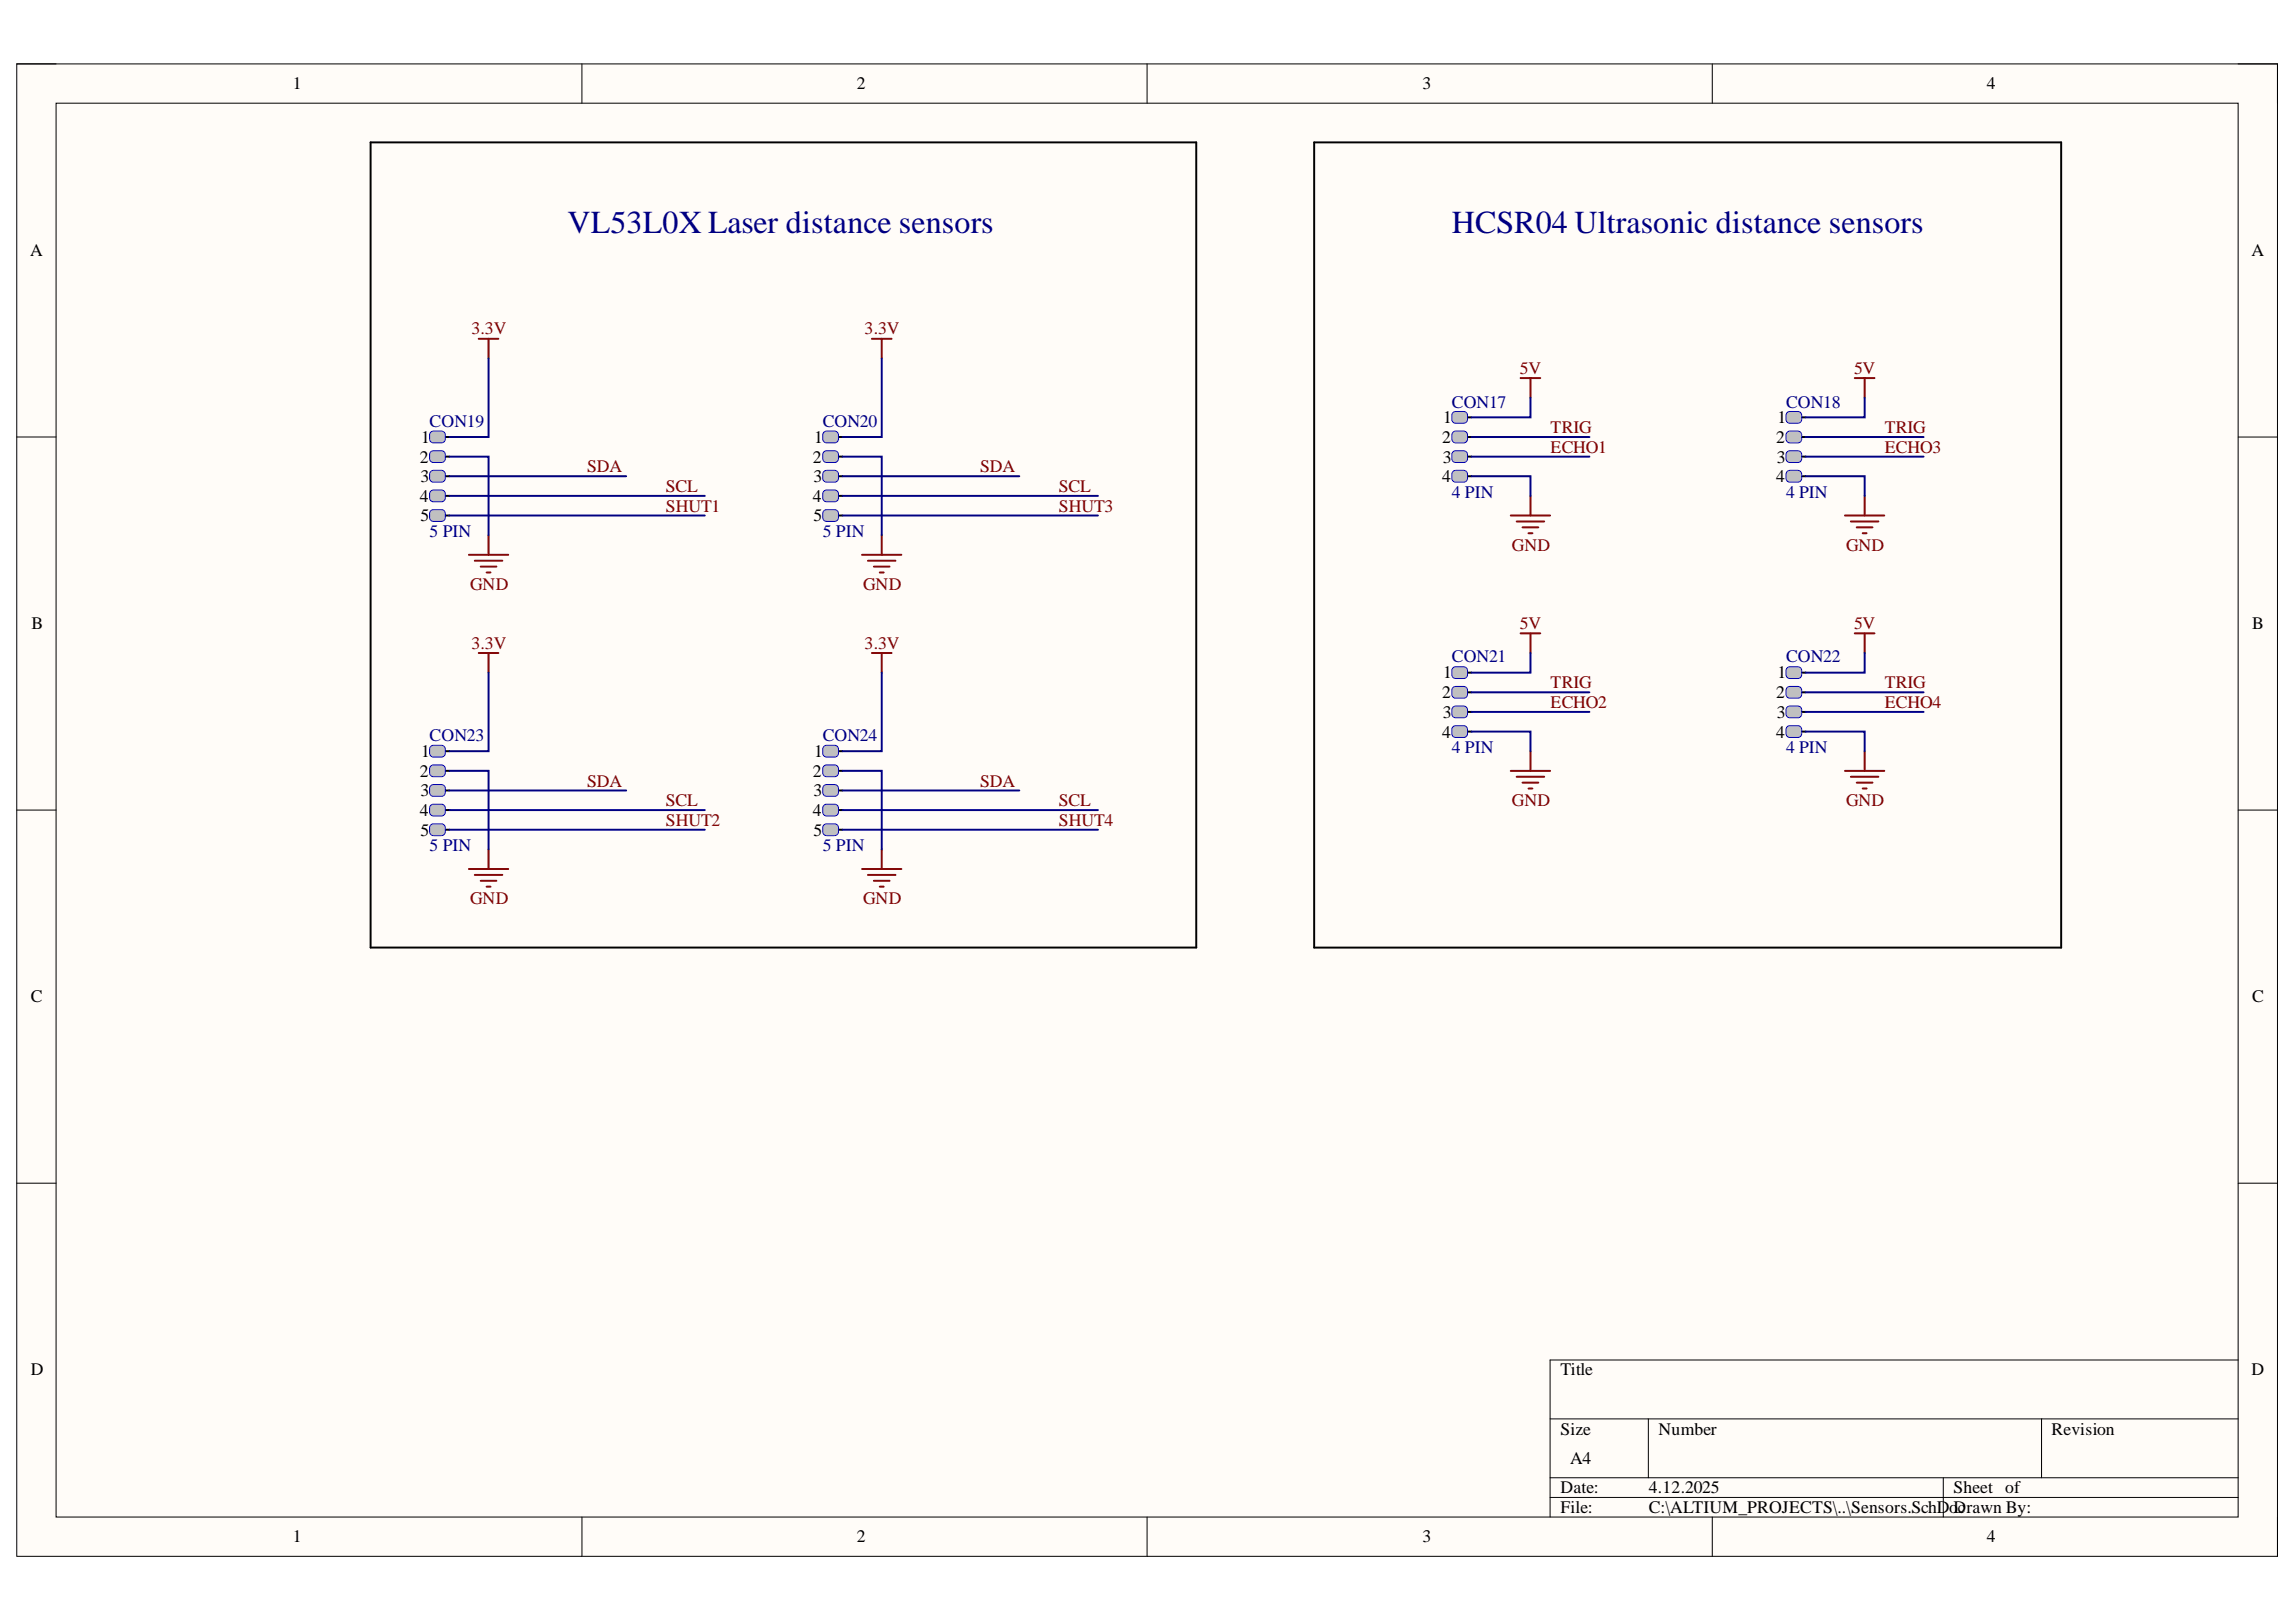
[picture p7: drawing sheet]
<svg xmlns="http://www.w3.org/2000/svg" width="297mm" height="210mm" viewBox="0 0 297 210" stroke-linecap="round" stroke-linejoin="round" font-family="sans-serif">
<defs><g id="words">
<g font-size="4.1" fill="#000080">
<text x="73.4" y="30.2">VL53L0X Laser distance sensors</text>
<text x="187.8" y="30.2">HCSR04 Ultrasonic distance sensors</text>
</g>
<g font-size="2.3">
<text x="37.9" y="11.6">1</text>
<text x="110.8" y="11.6">2</text>
<text x="184" y="11.6">3</text>
<text x="257" y="11.6">4</text>
<text x="3.9" y="33.1">A</text>
<text x="291.3" y="33.1">A</text>
<text x="54.3" y="59.9">2</text>
<text x="54.5" y="57.3">1</text>
<text x="105.2" y="59.9">2</text>
<text x="105.3" y="57.3">1</text>
<text x="186.6" y="57.3">2</text>
<text x="186.6" y="59.9">3</text>
<text x="186.7" y="54.8">1</text>
<text x="229.8" y="57.3">2</text>
<text x="229.9" y="59.9">3</text>
<text x="230" y="54.8">1</text>
<text x="54.3" y="64.9">4</text>
<text x="54.4" y="62.4">3</text>
<text x="105.2" y="64.9">4</text>
<text x="105.3" y="62.4">3</text>
<text x="186.6" y="62.4">4</text>
<text x="229.8" y="62.4">4</text>
<text x="54.4" y="67.5">5</text>
<text x="105.3" y="67.5">5</text>
<text x="4.1" y="81.4">B</text>
<text x="291.4" y="81.4">B</text>
<text x="186.7" y="87.8">1</text>
<text x="230" y="87.8">1</text>
<text x="186.6" y="90.3">2</text>
<text x="186.6" y="95.4">4</text>
<text x="186.6" y="92.9">3</text>
<text x="229.8" y="90.3">2</text>
<text x="229.8" y="95.4">4</text>
<text x="229.9" y="92.9">3</text>
<text x="54.3" y="100.5">2</text>
<text x="54.5" y="98">1</text>
<text x="105.2" y="100.5">2</text>
<text x="105.3" y="98">1</text>
<text x="54.3" y="105.6">4</text>
<text x="54.4" y="103.1">3</text>
<text x="105.2" y="105.6">4</text>
<text x="105.3" y="103.1">3</text>
<text x="54.4" y="108.1">5</text>
<text x="105.3" y="108.1">5</text>
<text x="4" y="129.7">C</text>
<text x="291.4" y="129.7">C</text>
<text x="4" y="178">D</text>
<text x="201.9" y="178">Title</text>
<text x="291.3" y="178">D</text>
<text x="201.9" y="185.7">Size</text>
<text x="214.6" y="185.7">Number</text>
<text x="265.4" y="185.7">Revision</text>
<text x="203.1" y="189.5">A4</text>
<text x="201.9" y="193.3">Date:</text>
<text x="201.9" y="195.8">File:</text>
<text x="213.3" y="193.3">4.12.2025</text>
<text x="213.3" y="195.8">C:\ALTIUM_PROJECTS\..\Sensors.SchDoDrawn By:</text>
<text x="252.7" y="193.3">Sheet of</text>
<text x="253.3" y="195.8">c</text>
<text x="37.9" y="199.6">1</text>
<text x="110.8" y="199.6">2</text>
<text x="184" y="199.6">3</text>
<text x="257" y="199.6">4</text>
</g>
<g font-size="2.3" fill="#800000">
<text x="61" y="43.3">3.3V</text>
<text x="111.8" y="43.3">3.3V</text>
<text x="196.6" y="48.4">5V</text>
<text x="239.9" y="48.4">5V</text>
<text x="200.6" y="56">TRIG</text>
<text x="200.6" y="58.6">ECHO1</text>
<text x="243.8" y="56">TRIG</text>
<text x="243.8" y="58.6">ECHO3</text>
<text x="76" y="61.1">SDA</text>
<text x="86.1" y="63.7">SCL</text>
<text x="126.8" y="61.1">SDA</text>
<text x="137" y="63.7">SCL</text>
<text x="86.1" y="66.2">SHUT1</text>
<text x="137" y="66.2">SHUT3</text>
<text x="195.6" y="71.3">GND</text>
<text x="238.8" y="71.3">GND</text>
<text x="60.8" y="76.3">GND</text>
<text x="111.7" y="76.3">GND</text>
<text x="61" y="83.9">3.3V</text>
<text x="111.8" y="83.9">3.3V</text>
<text x="196.6" y="81.4">5V</text>
<text x="239.9" y="81.4">5V</text>
<text x="200.6" y="89">TRIG</text>
<text x="243.8" y="89">TRIG</text>
<text x="200.6" y="91.6">ECHO2</text>
<text x="243.8" y="91.6">ECHO4</text>
<text x="76" y="101.8">SDA</text>
<text x="126.8" y="101.8">SDA</text>
<text x="86.1" y="106.9">SHUT2</text>
<text x="86.1" y="104.3">SCL</text>
<text x="137" y="106.9">SHUT4</text>
<text x="137" y="104.3">SCL</text>
<text x="195.6" y="104.3">GND</text>
<text x="238.8" y="104.3">GND</text>
<text x="60.8" y="117">GND</text>
<text x="111.7" y="117">GND</text>
</g>
<g font-size="2.3" fill="#000080">
<text x="187.8" y="52.8">CON17</text>
<text x="231.1" y="52.8">CON18</text>
<text x="55.6" y="55.3">CON19</text>
<text x="106.4" y="55.3">CON20</text>
<text x="187.8" y="64.4">4 PIN</text>
<text x="231.1" y="64.4">4 PIN</text>
<text x="55.6" y="69.5">5 PIN</text>
<text x="106.4" y="69.5">5 PIN</text>
<text x="187.8" y="85.7">CON21</text>
<text x="231.1" y="85.7">CON22</text>
<text x="55.6" y="96">CON23</text>
<text x="106.4" y="96">CON24</text>
<text x="187.8" y="97.5">4 PIN</text>
<text x="231.1" y="97.5">4 PIN</text>
<text x="55.6" y="110.2">5 PIN</text>
<text x="106.4" y="110.2">5 PIN</text>
</g>
</g></defs>
<path d="M2.2 8.3h292.4v193.1h-292.4z" fill-rule="evenodd" fill="#fffcf8"/>
<path d="M2.2 8.3h292.4v193.1h-292.4z" fill="none" stroke="#000" stroke-width=".13"/>
<path d="M7.3 13.4h282.3v182.9h-282.3z" fill-rule="evenodd" fill="#fffcf8"/>
<g fill="none" stroke="#000" stroke-width=".13">
<path d="M2.2 8.3h5.1M7.3 13.4h282.3v182.9h-282.3zM75.3 8.3v5M148.4 8.3v5M221.5 8.3v5.1M289.6 8.3h5v5.1M2.2 56.6h5.1M289.6 56.6h5M2.2 104.8h5.1M289.6 104.8h5M2.2 153.1h5.1M289.6 153.1h5"/>
<path d="M289.6 176h-89.1v20.3M75.3 196.3v5.1M148.4 196.3v5.1M200.5 183.6h89.1M200.5 191.2h89.1M200.5 193.8h89.1M213.3 183.6v7.6M221.5 196.3v5.1M251.4 191.2v5.1M264.1 183.6v7.6M294.6 196.3v5.1"/>
</g>
<path d="M61.9 43.8h2.6M63.2 43.8v2.6M60.7 71.8h5M61.4 72.6h3.6M62.2 73.3h2M63 74.1h.5M63.2 69.3v2.5" fill="none" stroke="#800000" stroke-width=".25"/>
<path d="M57.1 56.6h1M57.1 59.1h1M57.1 61.6h1M57.1 64.2h1M57.1 66.7h1" fill="none" stroke="#000" stroke-width=".25"/>
<path d="M55.6 56l.2-.1 .3-.1 1.3 .1a.99 .99 0 0 1 0 1.3l-.3 .1-1.3-.1a1.06 1.06 0 0 1-.2-1.2z" fill="#c0c0c0"/>
<path d="M55.6 56l.2-.1 .3-.1 1.3 .1a.99 .99 0 0 1 0 1.3l-.3 .1-1.3-.1a1.06 1.06 0 0 1-.2-1.2z" fill="none" stroke="#00f" stroke-width=".13"/>
<path d="M55.6 58.6l.2-.2 .3-.1 1.3 .1a.99 .99 0 0 1 0 1.4l-.3 .1-1.3-.1a1.06 1.06 0 0 1-.2-1.2z" fill="#c0c0c0"/>
<path d="M55.6 58.6l.2-.2 .3-.1 1.3 .1a.99 .99 0 0 1 0 1.4l-.3 .1-1.3-.1a1.06 1.06 0 0 1-.2-1.2z" fill="none" stroke="#00f" stroke-width=".13"/>
<path d="M55.6 61.1l.2-.2h.3h1.3a.99 .99 0 0 1 0 1.4l-.3 .1-1.3-.1a1.06 1.06 0 0 1-.2-1.2z" fill="#c0c0c0"/>
<path d="M55.6 61.1l.2-.2h.3h1.3a.99 .99 0 0 1 0 1.4l-.3 .1-1.3-.1a1.06 1.06 0 0 1-.2-1.2z" fill="none" stroke="#00f" stroke-width=".13"/>
<path d="M55.6 63.7l.2-.2 .3-.1 1.3 .1a.99 .99 0 0 1 0 1.4h-.3h-1.3a1.06 1.06 0 0 1-.2-1.2z" fill="#c0c0c0"/>
<path d="M55.6 63.7l.2-.2 .3-.1 1.3 .1a.99 .99 0 0 1 0 1.4h-.3h-1.3a1.06 1.06 0 0 1-.2-1.2z" fill="none" stroke="#00f" stroke-width=".13"/>
<path d="M55.6 66.2l.2-.2h.3h1.3a1 1 0 0 1 0 1.4l-.3 .1-1.3-.1a1.07 1.07 0 0 1-.2-1.2z" fill="#c0c0c0"/>
<path d="M55.6 66.2l.2-.2h.3h1.3a1 1 0 0 1 0 1.4l-.3 .1-1.3-.1a1.07 1.07 0 0 1-.2-1.2z" fill="none" stroke="#00f" stroke-width=".13"/>
<path d="M61.9 84.5h2.6M63.2 84.5v2.5M60.7 112.5h5M61.4 113.2h3.6M62.2 114h2M63 114.7h.5M63.2 109.9v2.6" fill="none" stroke="#800000" stroke-width=".25"/>
<path d="M57.1 97.2h1M57.1 99.8h1M57.1 102.3h1M57.1 104.8h1M57.1 107.4h1" fill="none" stroke="#000" stroke-width=".25"/>
<path d="M55.6 96.7l.2-.2 .3-.1 1.3 .1a1 1 0 0 1 0 1.4l-.3 .1-1.3-.1a1.07 1.07 0 0 1-.2-1.2z" fill="#c0c0c0"/>
<path d="M55.6 96.7l.2-.2 .3-.1 1.3 .1a1 1 0 0 1 0 1.4l-.3 .1-1.3-.1a1.07 1.07 0 0 1-.2-1.2z" fill="none" stroke="#00f" stroke-width=".13"/>
<path d="M55.6 99.2l.2-.1 .3-.1 1.3 .1a.99 .99 0 0 1 0 1.3l-.3 .1-1.3-.1a1.06 1.06 0 0 1-.2-1.2z" fill="#c0c0c0"/>
<path d="M55.6 99.2l.2-.1 .3-.1 1.3 .1a.99 .99 0 0 1 0 1.3l-.3 .1-1.3-.1a1.06 1.06 0 0 1-.2-1.2z" fill="none" stroke="#00f" stroke-width=".13"/>
<path d="M55.6 101.8l.2-.2 .3-.1 1.3 .1a.99 .99 0 0 1 0 1.4l-.3 .1-1.3-.1a1.06 1.06 0 0 1-.2-1.2z" fill="#c0c0c0"/>
<path d="M55.6 101.8l.2-.2 .3-.1 1.3 .1a.99 .99 0 0 1 0 1.4l-.3 .1-1.3-.1a1.06 1.06 0 0 1-.2-1.2z" fill="none" stroke="#00f" stroke-width=".13"/>
<path d="M55.6 104.3l.2-.2h.3h1.3a.99 .99 0 0 1 0 1.4l-.3 .1-1.3-.1a1.06 1.06 0 0 1-.2-1.2z" fill="#c0c0c0"/>
<path d="M55.6 104.3l.2-.2h.3h1.3a.99 .99 0 0 1 0 1.4l-.3 .1-1.3-.1a1.06 1.06 0 0 1-.2-1.2z" fill="none" stroke="#00f" stroke-width=".13"/>
<path d="M55.6 106.9l.2-.2 .3-.1 1.3 .1a.99 .99 0 0 1 0 1.4h-.3h-1.3a1.06 1.06 0 0 1-.2-1.2z" fill="#c0c0c0"/>
<path d="M55.6 106.9l.2-.2 .3-.1 1.3 .1a.99 .99 0 0 1 0 1.4h-.3h-1.3a1.06 1.06 0 0 1-.2-1.2z" fill="none" stroke="#00f" stroke-width=".13"/>
<path d="M112.8 43.8h2.5M114.1 43.8v2.6M111.5 71.8h5.1M112.3 72.6h3.5M113.1 73.3h2M113.8 74.1h.5M114.1 69.3v2.5" fill="none" stroke="#800000" stroke-width=".25"/>
<path d="M108 56.6h1M108 59.1h1M108 61.6h1M108 64.2h1M108 66.7h1" fill="none" stroke="#000" stroke-width=".25"/>
<path d="M106.7 55.9l.2-.1 1.3 .1a.99 .99 0 0 1 0 1.3l-.2 .1-1.3-.1a.99 .99 0 0 1 0-1.3z" fill="#c0c0c0"/>
<path d="M106.7 55.9l.2-.1 1.3 .1a.99 .99 0 0 1 0 1.3l-.2 .1-1.3-.1a.99 .99 0 0 1 0-1.3z" fill="none" stroke="#00f" stroke-width=".13"/>
<path d="M106.7 58.4l.2-.1 1.3 .1a.99 .99 0 0 1 0 1.4l-.2 .1-1.3-.1a.99 .99 0 0 1 0-1.4z" fill="#c0c0c0"/>
<path d="M106.7 58.4l.2-.1 1.3 .1a.99 .99 0 0 1 0 1.4l-.2 .1-1.3-.1a.99 .99 0 0 1 0-1.4z" fill="none" stroke="#00f" stroke-width=".13"/>
<path d="M106.7 60.9h1.3h.2a.99 .99 0 0 1 0 1.4l-.2 .1-1.3-.1a.99 .99 0 0 1 0-1.4z" fill="#c0c0c0"/>
<path d="M106.7 60.9h1.3h.2a.99 .99 0 0 1 0 1.4l-.2 .1-1.3-.1a.99 .99 0 0 1 0-1.4z" fill="none" stroke="#00f" stroke-width=".13"/>
<path d="M106.7 63.5l1.3-.1 .2 .1a.99 .99 0 0 1 0 1.4h-.2h-1.3a.99 .99 0 0 1 0-1.4z" fill="#c0c0c0"/>
<path d="M106.7 63.5l1.3-.1 .2 .1a.99 .99 0 0 1 0 1.4h-.2h-1.3a.99 .99 0 0 1 0-1.4z" fill="none" stroke="#00f" stroke-width=".13"/>
<path d="M106.5 66.2l.2-.2h.2h1.3a.99 .99 0 0 1 0 1.4l-.2 .1-1.3-.1a1.07 1.07 0 0 1-.2-1.2z" fill="#c0c0c0"/>
<path d="M106.5 66.2l.2-.2h.2h1.3a.99 .99 0 0 1 0 1.4l-.2 .1-1.3-.1a1.07 1.07 0 0 1-.2-1.2z" fill="none" stroke="#00f" stroke-width=".13"/>
<path d="M112.8 84.5h2.5M114.1 84.5v2.5M111.5 112.5h5.1M112.3 113.2h3.5M113.1 114h2M113.8 114.7h.5M114.1 109.9v2.6" fill="none" stroke="#800000" stroke-width=".25"/>
<path d="M108 97.2h1M108 99.8h1M108 102.3h1M108 104.8h1M108 107.4h1" fill="none" stroke="#000" stroke-width=".25"/>
<path d="M106.7 96.5l1.3-.1 .2 .1a.99 .99 0 0 1 0 1.4l-.2 .1-1.3-.1a1 1 0 0 1 0-1.4z" fill="#c0c0c0"/>
<path d="M106.7 96.5l1.3-.1 .2 .1a.99 .99 0 0 1 0 1.4l-.2 .1-1.3-.1a1 1 0 0 1 0-1.4z" fill="none" stroke="#00f" stroke-width=".13"/>
<path d="M106.7 99.1l1.3-.1 .2 .1a.99 .99 0 0 1 0 1.3l-.2 .1-1.3-.1a.99 .99 0 0 1 0-1.3z" fill="#c0c0c0"/>
<path d="M106.7 99.1l1.3-.1 .2 .1a.99 .99 0 0 1 0 1.3l-.2 .1-1.3-.1a.99 .99 0 0 1 0-1.3z" fill="none" stroke="#00f" stroke-width=".13"/>
<path d="M106.7 101.6l1.3-.1 .2 .1a.99 .99 0 0 1 0 1.4l-.2 .1-1.3-.1a.99 .99 0 0 1 0-1.4z" fill="#c0c0c0"/>
<path d="M106.7 101.6l1.3-.1 .2 .1a.99 .99 0 0 1 0 1.4l-.2 .1-1.3-.1a.99 .99 0 0 1 0-1.4z" fill="none" stroke="#00f" stroke-width=".13"/>
<path d="M106.7 104.1h1.3h.2a.99 .99 0 0 1 0 1.4l-.2 .1-1.3-.1a.99 .99 0 0 1 0-1.4z" fill="#c0c0c0"/>
<path d="M106.7 104.1h1.3h.2a.99 .99 0 0 1 0 1.4l-.2 .1-1.3-.1a.99 .99 0 0 1 0-1.4z" fill="none" stroke="#00f" stroke-width=".13"/>
<path d="M106.7 106.7l1.3-.1 .2 .1a.99 .99 0 0 1 0 1.4h-.2h-1.3a.99 .99 0 0 1 0-1.4z" fill="#c0c0c0"/>
<path d="M106.7 106.7l1.3-.1 .2 .1a.99 .99 0 0 1 0 1.4h-.2h-1.3a.99 .99 0 0 1 0-1.4z" fill="none" stroke="#00f" stroke-width=".13"/>
<path d="M47.9 18.4h106.9v104.2h-106.9zM189.4 54h1M189.4 56.6h1M189.4 59.1h1M189.4 61.6h1" fill="none" stroke="#000" stroke-width=".25"/>
<path d="M187.9 53.5l.2-.2 .2-.1 1.3 .1a.99 .99 0 0 1 0 1.4l-.2 .1-1.3-.1a1.07 1.07 0 0 1-.2-1.2z" fill="#c0c0c0"/>
<path d="M187.9 53.5l.2-.2 .2-.1 1.3 .1a.99 .99 0 0 1 0 1.4l-.2 .1-1.3-.1a1.07 1.07 0 0 1-.2-1.2z" fill="none" stroke="#00f" stroke-width=".13"/>
<path d="M188.1 55.9l1.3-.1 .2 .1a1 1 0 0 1 0 1.3l-.2 .1-1.3-.1a1 1 0 0 1 0-1.3z" fill="#c0c0c0"/>
<path d="M188.1 55.9l1.3-.1 .2 .1a1 1 0 0 1 0 1.3l-.2 .1-1.3-.1a1 1 0 0 1 0-1.3z" fill="none" stroke="#00f" stroke-width=".13"/>
<path d="M187.9 58.6l.2-.2 .2-.1 1.3 .1a.99 .99 0 0 1 0 1.4l-.2 .1-1.3-.1a1.07 1.07 0 0 1-.2-1.2z" fill="#c0c0c0"/>
<path d="M187.9 58.6l.2-.2 .2-.1 1.3 .1a.99 .99 0 0 1 0 1.4l-.2 .1-1.3-.1a1.07 1.07 0 0 1-.2-1.2z" fill="none" stroke="#00f" stroke-width=".13"/>
<path d="M188.1 60.9h1.3h.2a1 1 0 0 1 0 1.4l-.2 .1-1.3-.1a1 1 0 0 1 0-1.4z" fill="#c0c0c0"/>
<path d="M188.1 60.9h1.3h.2a1 1 0 0 1 0 1.4l-.2 .1-1.3-.1a1 1 0 0 1 0-1.4z" fill="none" stroke="#00f" stroke-width=".13"/>
<path d="M196.7 48.9h2.6M198 48.9v2.6M195.5 66.7h5M196.2 67.5h3.6M197 68.2h2M197.7 69h.6M198 64.2v2.5" fill="none" stroke="#800000" stroke-width=".25"/>
<path d="M189.4 87h1M189.4 89.6h1M189.4 92.1h1M189.4 94.7h1" fill="none" stroke="#000" stroke-width=".25"/>
<path d="M187.9 86.5l.2-.1 .2-.1 1.3 .1a.99 .99 0 0 1 0 1.3l-.2 .1-1.3-.1a1.07 1.07 0 0 1-.2-1.2z" fill="#c0c0c0"/>
<path d="M187.9 86.5l.2-.1 .2-.1 1.3 .1a.99 .99 0 0 1 0 1.3l-.2 .1-1.3-.1a1.07 1.07 0 0 1-.2-1.2z" fill="none" stroke="#00f" stroke-width=".13"/>
<path d="M187.9 89.1l.2-.2 .2-.1 1.3 .1a.99 .99 0 0 1 0 1.4l-.2 .1-1.3-.1a1.08 1.08 0 0 1-.2-1.2z" fill="#c0c0c0"/>
<path d="M187.9 89.1l.2-.2 .2-.1 1.3 .1a.99 .99 0 0 1 0 1.4l-.2 .1-1.3-.1a1.08 1.08 0 0 1-.2-1.2z" fill="none" stroke="#00f" stroke-width=".13"/>
<path d="M187.9 91.6l.2-.2h.2h1.3a.99 .99 0 0 1 0 1.4l-.2 .1-1.3-.1a1.07 1.07 0 0 1-.2-1.2z" fill="#c0c0c0"/>
<path d="M187.9 91.6l.2-.2h.2h1.3a.99 .99 0 0 1 0 1.4l-.2 .1-1.3-.1a1.07 1.07 0 0 1-.2-1.2z" fill="none" stroke="#00f" stroke-width=".13"/>
<path d="M188.1 94l1.3-.1 .2 .1a1.01 1.01 0 0 1 0 1.4h-.2h-1.3a1.01 1.01 0 0 1 0-1.4z" fill="#c0c0c0"/>
<path d="M188.1 94l1.3-.1 .2 .1a1.01 1.01 0 0 1 0 1.4h-.2h-1.3a1.01 1.01 0 0 1 0-1.4z" fill="none" stroke="#00f" stroke-width=".13"/>
<path d="M195.5 99.8h5M196.7 82h2.6M198 82v2.5M198 97.2v2.6M196.2 100.5h3.6M197 101.3h2M197.7 102h.6" fill="none" stroke="#800000" stroke-width=".25"/>
<path d="M232.6 54h1M232.6 56.6h1M232.6 59.1h1M232.6 61.6h1" fill="none" stroke="#000" stroke-width=".25"/>
<path d="M231.1 53.5l.2-.2 .3-.1 1.2 .1a.99 .99 0 0 1 0 1.4l-.2 .1-1.3-.1a1.07 1.07 0 0 1-.2-1.2z" fill="#c0c0c0"/>
<path d="M231.1 53.5l.2-.2 .3-.1 1.2 .1a.99 .99 0 0 1 0 1.4l-.2 .1-1.3-.1a1.07 1.07 0 0 1-.2-1.2z" fill="none" stroke="#00f" stroke-width=".13"/>
<path d="M231.3 55.9l1.3-.1 .2 .1a1 1 0 0 1 0 1.3l-.2 .1-1.3-.1a1 1 0 0 1 0-1.3z" fill="#c0c0c0"/>
<path d="M231.3 55.9l1.3-.1 .2 .1a1 1 0 0 1 0 1.3l-.2 .1-1.3-.1a1 1 0 0 1 0-1.3z" fill="none" stroke="#00f" stroke-width=".13"/>
<path d="M231.1 58.6l.2-.2 .3-.1 1.2 .1a.99 .99 0 0 1 0 1.4l-.2 .1-1.3-.1a1.07 1.07 0 0 1-.2-1.2z" fill="#c0c0c0"/>
<path d="M231.1 58.6l.2-.2 .3-.1 1.2 .1a.99 .99 0 0 1 0 1.4l-.2 .1-1.3-.1a1.07 1.07 0 0 1-.2-1.2z" fill="none" stroke="#00f" stroke-width=".13"/>
<path d="M231.3 60.9h1.3h.2a1 1 0 0 1 0 1.4l-.2 .1-1.3-.1a1 1 0 0 1 0-1.4z" fill="#c0c0c0"/>
<path d="M231.3 60.9h1.3h.2a1 1 0 0 1 0 1.4l-.2 .1-1.3-.1a1 1 0 0 1 0-1.4z" fill="none" stroke="#00f" stroke-width=".13"/>
<path d="M240 48.9h2.5M241.2 48.9v2.6M238.7 66.7h5.1M239.4 67.5h3.6M240.2 68.2h2M241 69h.5M241.2 64.2v2.5" fill="none" stroke="#800000" stroke-width=".25"/>
<path d="M232.6 87h1M232.6 89.6h1M232.6 92.1h1M232.6 94.7h1" fill="none" stroke="#000" stroke-width=".25"/>
<path d="M231.1 86.5l.2-.1 .3-.1 1.2 .1a.99 .99 0 0 1 0 1.3l-.2 .1-1.3-.1a1.07 1.07 0 0 1-.2-1.2z" fill="#c0c0c0"/>
<path d="M231.1 86.5l.2-.1 .3-.1 1.2 .1a.99 .99 0 0 1 0 1.3l-.2 .1-1.3-.1a1.07 1.07 0 0 1-.2-1.2z" fill="none" stroke="#00f" stroke-width=".13"/>
<path d="M231.1 89.1l.2-.2 .3-.1 1.2 .1a.99 .99 0 0 1 0 1.4l-.2 .1-1.3-.1a1.08 1.08 0 0 1-.2-1.2z" fill="#c0c0c0"/>
<path d="M231.1 89.1l.2-.2 .3-.1 1.2 .1a.99 .99 0 0 1 0 1.4l-.2 .1-1.3-.1a1.08 1.08 0 0 1-.2-1.2z" fill="none" stroke="#00f" stroke-width=".13"/>
<path d="M231.1 91.6l.2-.2h.3h1.2a.99 .99 0 0 1 0 1.4l-.2 .1-1.3-.1a1.07 1.07 0 0 1-.2-1.2z" fill="#c0c0c0"/>
<path d="M231.1 91.6l.2-.2h.3h1.2a.99 .99 0 0 1 0 1.4l-.2 .1-1.3-.1a1.07 1.07 0 0 1-.2-1.2z" fill="none" stroke="#00f" stroke-width=".13"/>
<path d="M231.3 94l1.3-.1 .2 .1a1.01 1.01 0 0 1 0 1.4h-.2h-1.3a1.01 1.01 0 0 1 0-1.4z" fill="#c0c0c0"/>
<path d="M231.3 94l1.3-.1 .2 .1a1.01 1.01 0 0 1 0 1.4h-.2h-1.3a1.01 1.01 0 0 1 0-1.4z" fill="none" stroke="#00f" stroke-width=".13"/>
<path d="M238.7 99.8h5.1M240 82h2.5M241.2 82v2.5M241.2 97.2v2.6M239.4 100.5h3.6M240.2 101.3h2M241 102h.5" fill="none" stroke="#800000" stroke-width=".25"/>
<path d="M170 122.6v-104.2h96.7v104.2h-96.7" fill="none" stroke="#000" stroke-width=".25"/>
<g fill="none" stroke="#000080" stroke-width=".25">
<path d="M58.1 59.1h5.1v10.2M63.2 46.4v10.2h-5.1M109 59.1h5.1v10.2M114.1 46.4v10.2h-5.1M190.4 56.6h15.2M190.4 59.1h15.2M198 51.5v2.5h-7.6M233.6 56.6h15.3M233.6 59.1h15.3M241.2 51.5v2.5h-7.6M58.1 66.7h33.1M58.1 64.2h33.1"/>
<path d="M58.1 61.6h22.9M109 66.7h33M109 64.2h33M109 61.6h22.9M190.4 61.6h7.6v2.6M233.6 61.6h7.6v2.6M58.1 99.8h5.1v10.1M63.2 87v10.2h-5.1M109 99.8h5.1v10.1M114.1 87v10.2h-5.1M190.4 94.7h7.6v2.5M190.4 89.6h15.2"/>
<path d="M190.4 92.1h15.2M198 84.5v2.5h-7.6M233.6 94.7h7.6v2.5M233.6 89.6h15.3M233.6 92.1h15.3M241.2 84.5v2.5h-7.6M58.1 107.4h33.1M58.1 104.8h33.1M58.1 102.3h22.9M109 107.4h33M109 104.8h33M109 102.3h22.9"/>
</g>
<use href="#words"/>
</svg>
